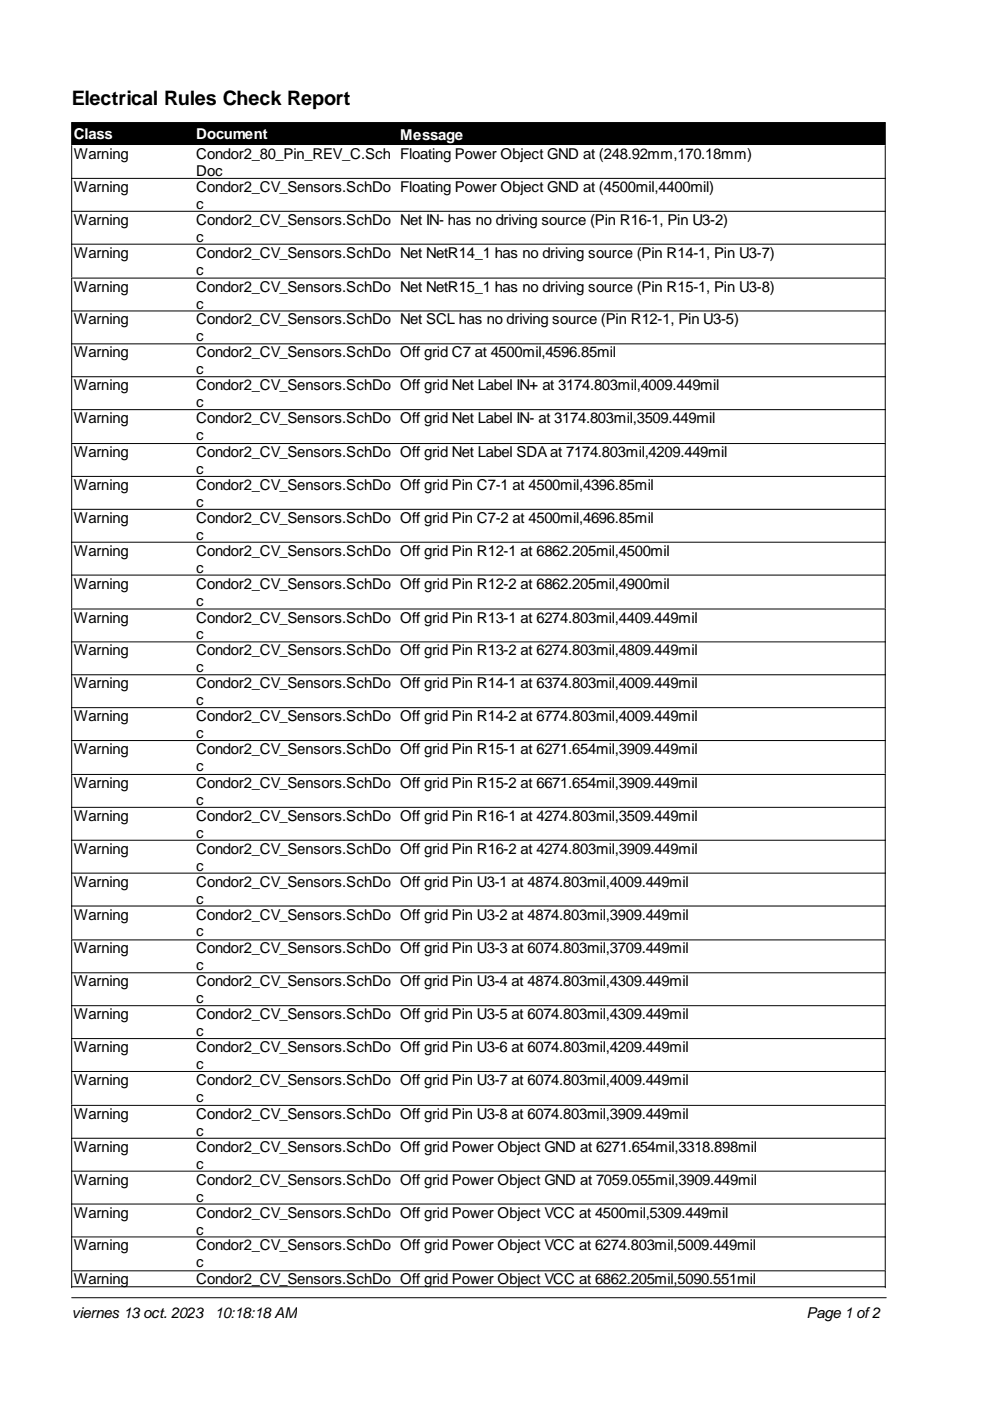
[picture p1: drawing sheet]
<svg xmlns="http://www.w3.org/2000/svg" width="210mm" height="297mm" viewBox="0 0 210 297" stroke-linecap="round" stroke-linejoin="round" font-family="sans-serif">
<defs><g id="words">
<text font-size="4.2" x="15.2" y="22.2">Electrical Rules Check Report</text>
<g font-size="3.2" fill="#fff">
<text x="15.6" y="29.5">Class</text>
<text x="41.6" y="29.5">Document</text>
<text x="84.9" y="29.7">Message</text>
</g>
<g font-size="3.2">
<text x="15.6" y="33.7">Warning</text>
<text x="41.6" y="33.7">Condor2_80_Pin_REV_C.Sch Floating Power Object GND at (248.92mm,170.18mm)</text>
<text x="15.6" y="40.7">Warning</text>
<text x="41.6" y="37.3">Doc</text>
<text x="41.6" y="40.7">Condor2_CV_Sensors.SchDo Floating Power Object GND at (4500mil,4400mil)</text>
<text x="15.6" y="47.7">Warning</text>
<text x="41.6" y="44.3">c</text>
<text x="41.6" y="47.7">Condor2_CV_Sensors.SchDo Net IN- has no driving source (Pin R16-1, Pin U3-2)</text>
<text x="41.6" y="51.3">c</text>
<text x="15.6" y="54.6">Warning</text>
<text x="41.6" y="54.6">Condor2_CV_Sensors.SchDo Net NetR14_1 has no driving source (Pin R14-1, Pin U3-7)</text>
<text x="41.6" y="58.2">c</text>
<text x="15.6" y="61.8">Warning</text>
<text x="41.6" y="61.8">Condor2_CV_Sensors.SchDo Net NetR15_1 has no driving source (Pin R15-1, Pin U3-8)</text>
<text x="41.6" y="65.4">c</text>
<text x="15.6" y="68.8">Warning</text>
<text x="41.6" y="68.8">Condor2_CV_Sensors.SchDo Net SCL has no driving source (Pin R12-1, Pin U3-5)</text>
<text x="15.6" y="75.8">Warning</text>
<text x="41.6" y="72.4">c</text>
<text x="41.6" y="75.8">Condor2_CV_Sensors.SchDo Off grid C7 at 4500mil,4596.85mil</text>
<text x="15.6" y="82.7">Warning</text>
<text x="41.6" y="79.4">c</text>
<text x="41.6" y="82.7">Condor2_CV_Sensors.SchDo Off grid Net Label IN+ at 3174.803mil,4009.449mil</text>
<text x="15.6" y="89.7">Warning</text>
<text x="41.6" y="86.3">c</text>
<text x="41.6" y="89.7">Condor2_CV_Sensors.SchDo Off grid Net Label IN- at 3174.803mil,3509.449mil</text>
<text x="41.6" y="93.3">c</text>
<text x="15.6" y="96.9">Warning</text>
<text x="41.6" y="96.9">Condor2_CV_Sensors.SchDo Off grid Net Label SDA at 7174.803mil,4209.449mil</text>
<text x="41.6" y="100.5">c</text>
<text x="15.6" y="103.9">Warning</text>
<text x="41.6" y="103.9">Condor2_CV_Sensors.SchDo Off grid Pin C7-1 at 4500mil,4396.85mil</text>
<text x="41.6" y="107.5">c</text>
<text x="15.6" y="110.9">Warning</text>
<text x="41.6" y="110.9">Condor2_CV_Sensors.SchDo Off grid Pin C7-2 at 4500mil,4696.85mil</text>
<text x="15.6" y="117.8">Warning</text>
<text x="41.6" y="114.4">c</text>
<text x="41.6" y="117.8">Condor2_CV_Sensors.SchDo Off grid Pin R12-1 at 6862.205mil,4500mil</text>
<text x="15.6" y="124.8">Warning</text>
<text x="41.6" y="121.4">c</text>
<text x="41.6" y="124.8">Condor2_CV_Sensors.SchDo Off grid Pin R12-2 at 6862.205mil,4900mil</text>
<text x="15.6" y="132">Warning</text>
<text x="41.6" y="128.4">c</text>
<text x="41.6" y="132">Condor2_CV_Sensors.SchDo Off grid Pin R13-1 at 6274.803mil,4409.449mil</text>
<text x="41.6" y="135.6">c</text>
<text x="15.6" y="139">Warning</text>
<text x="41.6" y="139">Condor2_CV_Sensors.SchDo Off grid Pin R13-2 at 6274.803mil,4809.449mil</text>
<text x="41.6" y="142.6">c</text>
<text x="15.6" y="145.9">Warning</text>
<text x="41.6" y="145.9">Condor2_CV_Sensors.SchDo Off grid Pin R14-1 at 6374.803mil,4009.449mil</text>
<text x="41.6" y="149.5">c</text>
<text x="15.6" y="152.9">Warning</text>
<text x="41.6" y="152.9">Condor2_CV_Sensors.SchDo Off grid Pin R14-2 at 6774.803mil,4009.449mil</text>
<text x="15.6" y="159.9">Warning</text>
<text x="41.6" y="156.5">c</text>
<text x="41.6" y="159.9">Condor2_CV_Sensors.SchDo Off grid Pin R15-1 at 6271.654mil,3909.449mil</text>
<text x="15.6" y="167.1">Warning</text>
<text x="41.6" y="163.5">c</text>
<text x="41.6" y="167.1">Condor2_CV_Sensors.SchDo Off grid Pin R15-2 at 6671.654mil,3909.449mil</text>
<text x="41.6" y="170.7">c</text>
<text x="15.6" y="174">Warning</text>
<text x="41.6" y="174">Condor2_CV_Sensors.SchDo Off grid Pin R16-1 at 4274.803mil,3509.449mil</text>
<text x="41.6" y="177.6">c</text>
<text x="15.6" y="181">Warning</text>
<text x="41.6" y="181">Condor2_CV_Sensors.SchDo Off grid Pin R16-2 at 4274.803mil,3909.449mil</text>
<text x="41.6" y="184.6">c</text>
<text x="15.6" y="188">Warning</text>
<text x="41.6" y="188">Condor2_CV_Sensors.SchDo Off grid Pin U3-1 at 4874.803mil,4009.449mil</text>
<text x="41.6" y="191.6">c</text>
<text x="15.6" y="195">Warning</text>
<text x="41.6" y="195">Condor2_CV_Sensors.SchDo Off grid Pin U3-2 at 4874.803mil,3909.449mil</text>
<text x="15.6" y="202.1">Warning</text>
<text x="41.6" y="198.6">c</text>
<text x="41.6" y="202.1">Condor2_CV_Sensors.SchDo Off grid Pin U3-3 at 6074.803mil,3709.449mil</text>
<text x="15.6" y="209.1">Warning</text>
<text x="41.6" y="205.7">c</text>
<text x="41.6" y="209.1">Condor2_CV_Sensors.SchDo Off grid Pin U3-4 at 4874.803mil,4309.449mil</text>
<text x="41.6" y="212.7">c</text>
<text x="15.6" y="216.1">Warning</text>
<text x="41.6" y="216.1">Condor2_CV_Sensors.SchDo Off grid Pin U3-5 at 6074.803mil,4309.449mil</text>
<text x="41.6" y="219.7">c</text>
<text x="15.6" y="223.1">Warning</text>
<text x="41.6" y="223.1">Condor2_CV_Sensors.SchDo Off grid Pin U3-6 at 6074.803mil,4209.449mil</text>
<text x="41.6" y="226.7">c</text>
<text x="15.6" y="230">Warning</text>
<text x="41.6" y="230">Condor2_CV_Sensors.SchDo Off grid Pin U3-7 at 6074.803mil,4009.449mil</text>
<text x="41.6" y="233.6">c</text>
<text x="15.6" y="237.2">Warning</text>
<text x="41.6" y="237.2">Condor2_CV_Sensors.SchDo Off grid Pin U3-8 at 6074.803mil,3909.449mil</text>
<text x="15.6" y="244.2">Warning</text>
<text x="41.6" y="240.8">c</text>
<text x="41.6" y="244.2">Condor2_CV_Sensors.SchDo Off grid Power Object GND at 6271.654mil,3318.898mil</text>
<text x="15.6" y="251.2">Warning</text>
<text x="41.6" y="247.8">c</text>
<text x="41.6" y="251.2">Condor2_CV_Sensors.SchDo Off grid Power Object GND at 7059.055mil,3909.449mil</text>
<text x="41.6" y="254.8">c</text>
<text x="15.6" y="258.1">Warning</text>
<text x="41.6" y="258.1">Condor2_CV_Sensors.SchDo Off grid Power Object VCC at 4500mil,5309.449mil</text>
<text x="41.6" y="261.7">c</text>
<text x="15.6" y="265.1">Warning</text>
<text x="41.6" y="265.1">Condor2_CV_Sensors.SchDo Off grid Power Object VCC at 6274.803mil,5009.449mil</text>
<text x="41.6" y="268.7">c</text>
<text x="15.6" y="272.3">Warning</text>
<text x="41.6" y="272.3">Condor2_CV_Sensors.SchDo Off grid Power Object VCC at 6862.205mil,5090.551mil</text>
<text x="15.2" y="279.5">viernes 13 oct. 2023</text>
<text x="45.5" y="279.5">10:18:18 AM</text>
<text x="171" y="279.5">Page 1 of2</text>
</g>
</g></defs>
<path d="M15.2 26h172.5v4.6h-172.5z" fill="#000" stroke="#000" stroke-width=".21"/>
<g fill="none" stroke="#000" stroke-width=".21">
<path d="M15.2 37.8h172.5M15.2 30.9v27.8M187.7 30.9v27.8M15.2 44.8h172.5M15.2 51.8h172.5M15.2 65.9h172.5M15.2 72.9h172.5M15.2 79.9h172.5M15.2 93.8v-34.8h172.5v34.8M15.2 86.9h172.5M15.2 101h172.5M15.2 108h172.5"/>
<path d="M15.2 115h172.5M15.2 128.9v-34.9h172.5v34.9M15.2 121.9h172.5M15.2 136.1h172.5M15.2 143.1h172.5M15.2 150h172.5M15.2 157h172.5M15.2 164v-34.9h172.5v34.9M15.2 171.2h172.5M15.2 178.1h172.5M15.2 199.1v-34.9h172.5v34.9M15.2 185.1h172.5"/>
<path d="M15.2 192.1h172.5M15.2 206.3h172.5M15.2 213.2h172.5M15.2 234.1v-34.8h172.5v34.8M15.2 220.2h172.5M15.2 227.2h172.5M15.2 241.3h172.5M15.2 248.3h172.5M15.2 255.3h172.5M15.2 269.2v-34.8h172.5v34.8M15.2 273v-3.6h172.5v3.6M15.2 262.3h172.5"/>
<path d="M15.2 272.8h172.5M15.2 275.1h172.7"/>
</g>
<use href="#words"/>
</svg>
